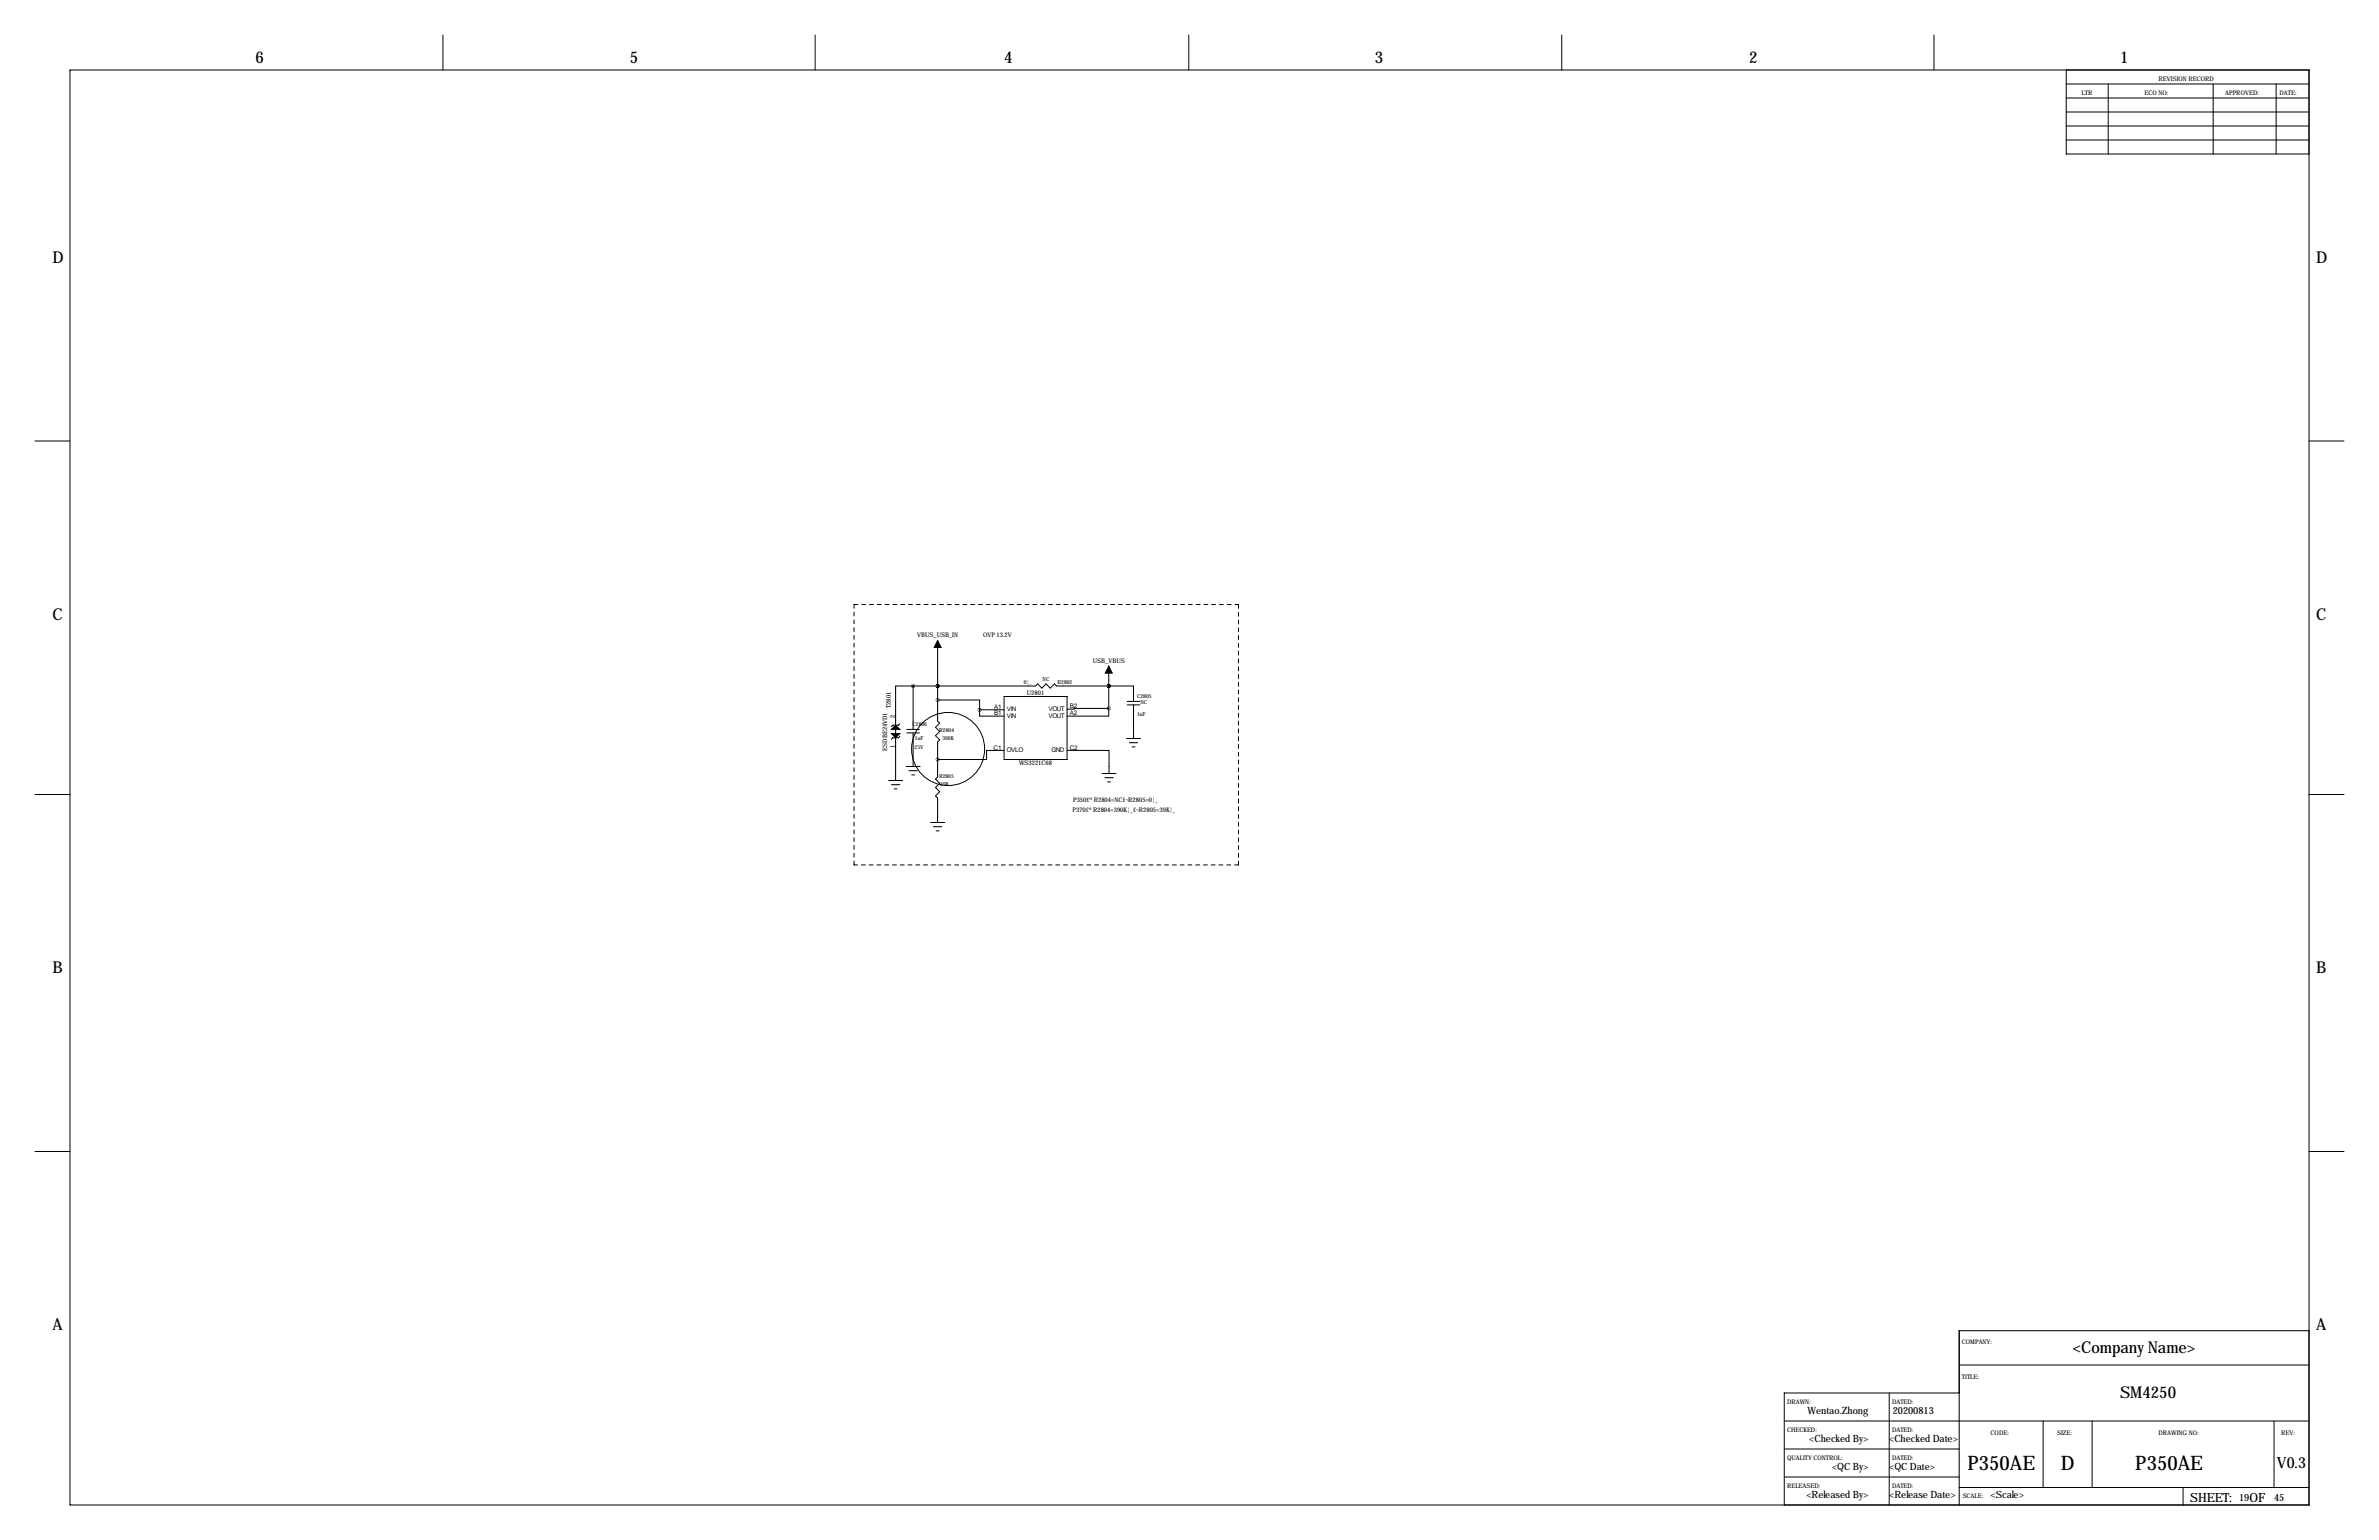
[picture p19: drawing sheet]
<svg xmlns="http://www.w3.org/2000/svg" width="864mm" height="559mm" viewBox="0 0 864 559" stroke-linecap="round" stroke-linejoin="round" font-family="sans-serif">
<defs><g id="words">
<g font-size="7.3">
<text x="714.2" y="533.3">P350AE</text>
<text x="748.1" y="533.3">D</text>
<text x="775.1" y="533.3">P350AE</text>
</g>
<g font-size="5.9">
<text x="92.7" y="22.9">6</text>
<text x="228.6" y="22.9">5</text>
<text x="364.5" y="22.9">4</text>
<text x="499.1" y="22.9">3</text>
<text x="635" y="22.9">2</text>
<text x="769.6" y="22.9">1</text>
<text x="19" y="95.2">D</text>
<text x="840.7" y="95.2">D</text>
<text x="19" y="224.8">C</text>
<text x="840.7" y="224.8">C</text>
<text x="19" y="353.1">B</text>
<text x="840.7" y="353.1">B</text>
<text x="19" y="482.6">A</text>
<text x="840.7" y="482.6">A</text>
<text x="752.5" y="490.9">&lt;Company Name&gt;</text>
<text x="769.6" y="507.4">SM4250</text>
</g>
<text font-size="5.6" x="826.6" y="532.7">V0.3</text>
<g font-size="4.6">
<text x="795" y="544.8">SHEET:</text>
<text x="816.6" y="544.8">OF</text>
</g>
<g font-size="3.6">
<text x="656.1" y="513">Wentao.Zhong</text>
<text x="687.1" y="513">20200813</text>
<text x="656.8" y="523.2">&lt;Checked By&gt;</text>
<text x="685.8" y="523.2">&lt;Checked Date&gt;</text>
<text x="665.1" y="533.3">&lt;QC By&gt;</text>
<text x="685.8" y="533.3">&lt;QC Date&gt;</text>
<text x="655.7" y="543.5">&lt;Released By&gt;</text>
<text x="685.8" y="543.5">&lt;Release Date&gt;</text>
<text x="722.6" y="543.5">&lt;Scale&gt;</text>
<text x="812.8" y="544.8">19</text>
<text x="825.5" y="544.8">45</text>
</g>
<g font-size="2.3">
<text x="783.6" y="29.2">REVISION RECORD</text>
<text x="755.6" y="34.3">LTR</text>
<text x="778.5" y="34.3">ECO NO:</text>
<text x="807.7" y="34.3">APPROVED:</text>
<text x="827.5" y="34.3">DATE:</text>
<text x="332.9" y="231.1">VBUS_USB_IN</text>
<text x="356.9" y="231.1">OVP 13.2V</text>
<text x="396.7" y="240.4">USB_VBUS</text>
<text x="323.3" y="257" transform="rotate(-90 323.3 257)">T2801</text>
<text x="360.8" y="257.3">A1</text>
<text x="372.8" y="252.2">U2801</text>
<text x="380.7" y="257.8">VOUT</text>
<text x="388.4" y="257">B2</text>
<text x="324.9" y="260.6" transform="rotate(-90 324.9 260.6)">2</text>
<text x="360.8" y="259.6">B1</text>
<text x="365.5" y="258.1">VIN</text>
<text x="365.5" y="260.4">VIN</text>
<text x="380.7" y="260.4">VOUT</text>
<text x="388.4" y="259.6">A2</text>
<text x="322.1" y="272.4" transform="rotate(-90 322.1 272.4)">ESDBE24VD1</text>
<text x="324.9" y="271.4" transform="rotate(-90 324.9 271.4)">1</text>
<text x="360.7" y="272">C1</text>
<text x="365.5" y="272.8">OVLO</text>
<text x="381.7" y="272.8">GND</text>
<text x="388.4" y="272">C2</text>
<text x="369.9" y="277.6">WS3221C68</text>
<text x="389.5" y="290.8">P350£º R2804=NC£¬R2805=0¦¸</text>
<text x="389.3" y="294.6">P370£º R2804=390K¦¸£¬R2805=39K¦¸</text>
<text x="712.2" y="487.7">COMPANY:</text>
<text x="712.2" y="500.4">TITLE:</text>
<text x="648.7" y="509.3">DRAWN:</text>
<text x="686.8" y="509.3">DATED:</text>
<text x="648.7" y="519.4">CHECKED:</text>
<text x="686.8" y="519.4">DATED:</text>
<text x="722.6" y="520.7">CODE:</text>
<text x="746.8" y="520.7">SIZE:</text>
<text x="783.6" y="520.7">DRAWING NO:</text>
<text x="828" y="520.7">REV:</text>
<text x="648.7" y="529.6">QUALITY CONTROL:</text>
<text x="686.8" y="529.6">DATED:</text>
<text x="648.7" y="539.8">RELEASED:</text>
<text x="686.8" y="539.8">DATED:</text>
<text x="712.5" y="543.6">SCALE:</text>
</g>
<g font-size="2">
<text x="371.7" y="248.1">0¦¸</text>
<text x="378.5" y="247">NC</text>
<text x="383.9" y="248.1">R2802</text>
<text x="412.7" y="253.4">C2805</text>
<text x="414" y="255.3">NC</text>
<text x="331.2" y="263.5">C2806</text>
<text x="412.7" y="259.7">1uF</text>
<text x="332.1" y="268.6">1uF</text>
<text x="341" y="265.6">R2804</text>
<text x="342.1" y="268.6">390K</text>
<text x="332" y="271.8">25V</text>
<text x="340.9" y="282.3">R2805</text>
<text x="341.3" y="285.1">39K</text>
</g>
</g></defs>
<g fill="none" stroke="#000" stroke-width=".36">
<path d="M160.8 12.7v12.7M295.9 12.7v12.7M431.5 12.7v12.7M566.9 12.7v12.7M702.1 12.7v12.7M25.4 25.4h812.8v520.7h-812.8zM750.1 25.4v30.5h88.1M750.1 35.6h88.1M750.1 30.5h88.1M765.3 30.5v25.4M803.4 30.5v25.4M826.3 30.5v25.4"/>
<path d="M750.1 50.8h88.1M750.1 45.7h88.1M750.1 40.6h88.1M12.7 160h12.7M838.2 160h12.7M340.4 232.4v29.2l.7 .8-1.5 1.5 1.5 1.5-1.5 1.6 1.5 1.5-.7 .7v12.7l-.8 .8 1.5 1.5-1.5 1.6 1.5 1.5-1.5 1.5 .8 .8v8.8M331.5 248.9h-6.4v34.3M331.5 248.9h44.4l.8-.7 1.5 1.5 1.5-1.5 1.6 1.5 1.5-1.5 .7 .7h19M331.5 248.9v15.8M340.4 254h15.2v3.6M340.4 248.9h.1M355.6 257.6v2.2h8.9"/>
<path d="M355.6 257.6h8.9M364.5 252.7h22.8v22.9h-22.8zM402.5 257v2.8h-15.2M402.5 257h-12.6v.3h-2.6M402.5 248.9h9v5.6M402.5 248.9h.1M402.5 241.7v15.3M409.2 255.8h4.6M409.2 254.5h4.6M411.5 255.8v12.2M326.6 267.2l-.5 .5h-2l-.5 .5M326.6 262.6l-.5 .5h-2l-.5 .6"/>
<path d="M328.9 278.1h5.1M329.2 265.9h4.6M329.2 264.7h4.6M329.9 279.7h3.1M331.5 265.9v12.2M364.5 272.3h-6.4v3.3h-17.7M387.3 272.3h15.3v8.4M408.9 268h5.1M410 269.5h3M411 271h1M12.7 288.3h12.7M322.6 283.2h5.1"/>
<path d="M323.6 284.7h3M324.6 286.3h1M331 281.2h1M337.8 298.4h5.1M338.8 300h3.1M400 280.7h5.1M401.1 282.2h3M402.1 283.7h1M838.2 288.3h12.7M339.9 301.5h1M12.7 417.8h12.7M838.2 417.8h12.7"/>
<path d="M711.2 495.3h127M838.2 482.9h-127v63.2M647.7 515.6h190.5M685.8 505.5v40.6M711.2 505.5h-63.5v40.6M741.7 515.6v24.2M759.5 515.6v24.2M825.5 515.6v24.2M647.7 535.9h63.5M647.7 525.8h63.5M711.2 539.8h127M792.5 539.8v6.3"/>
<circle cx="344.2" cy="271.8" r="13.3"/>
</g>
<path d="M310 219.4h139.6M449.6 219.4v94.4M310 313.8v-94.4M449.6 313.8h-139.6" fill="none" stroke="#000" stroke-width=".36" stroke-dasharray="1.4 1.4"/>
<path d="M340.4 232.4l1.2 2.5h-2.5zM402.5 241.7l1.3 2.5h-2.6zM323.6 266.2h3l-1.5 1.5zM325.1 263.1l1.5 1.6h-3z" fill="#000" stroke="#000" stroke-width=".36"/>
<path d="M340.3 275.6a.05 .05 0 0 0 .1 0 .05 .05 0 0 0-.1 0zM402.4 248.9a.05 .05 0 0 0 .1 0 .05 .05 0 0 0-.1 0zM402.4 248.9a.05 .05 0 0 0 .1 0 .05 .05 0 0 0-.1 0zM340.3 248.9a.05 .05 0 0 0 .1 0 .05 .05 0 0 0-.1 0zM340.3 248.9a.05 .05 0 0 0 .1 0 .05 .05 0 0 0-.1 0zM331.4 248.9a.05 .05 0 0 0 .1 0 .05 .05 0 0 0-.1 0zM340.3 254a.05 .05 0 0 0 .1 0 .05 .05 0 0 0-.1 0zM402.4 257a.05 .05 0 0 0 .1 0 .05 .05 0 0 0-.1 0z" fill="#000" stroke="#000" stroke-width="1.3"/>
<use href="#words"/>
</svg>
